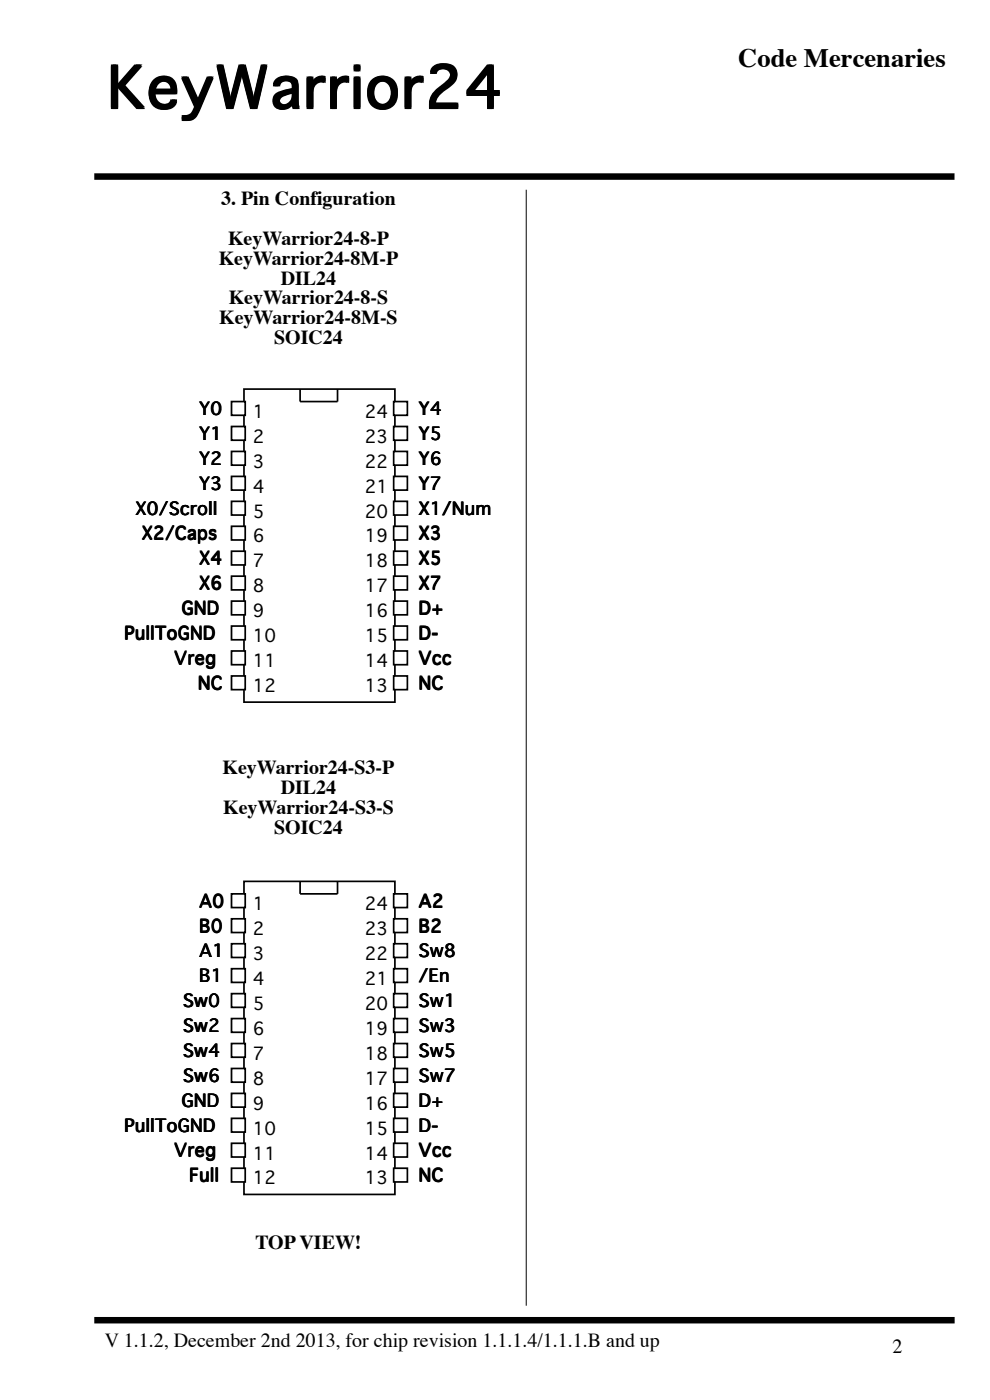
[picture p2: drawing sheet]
<svg xmlns="http://www.w3.org/2000/svg" width="210mm" height="297mm" viewBox="0 0 210 297" stroke-linecap="round" stroke-linejoin="round" font-family="sans-serif">
<defs><g id="words">
<text font-size="12" x="22.7" y="23.1">KeyWarrior24</text>
<text font-size="5.6" x="156.6" y="14.3">Code Mercenaries</text>
<g font-size="4.2">
<text x="46.9" y="43.4">3. Pin Configuration</text>
<text x="48.4" y="51.9">KeyWarrior24-8-P</text>
<text x="46.4" y="56.1">KeyWarrior24-8M-P</text>
<text x="48.5" y="64.6">KeyWarrior24-8-S</text>
<text x="59.6" y="60.4">DIL24</text>
<text x="46.5" y="68.8">KeyWarrior24-8M-S</text>
<text x="58.1" y="73.1">SOIC24</text>
<text x="47.2" y="164.3">KeyWarrior24-S3-P</text>
<text x="47.3" y="172.8">KeyWarrior24-S3-S</text>
<text x="59.6" y="168.5">DIL24</text>
<text x="58.1" y="177">SOIC24</text>
<text x="54.2" y="265">TOP VIEW!</text>
<text x="22.2" y="285.7">V 1.1.2, December 2nd 2013, for chip revision 1.1.1.4/1.1.1.B and up</text>
<text x="189.3" y="287">2</text>
</g>
<g font-size="3.7">
<text x="42.2" y="88.1">Y0</text>
<text x="53.6" y="88.6">1</text>
<text x="77.4" y="88.6">24</text>
<text x="88.8" y="88.1">Y4</text>
<text x="42.2" y="93.4">Y1</text>
<text x="53.6" y="93.9">2</text>
<text x="77.4" y="93.9">23</text>
<text x="88.8" y="93.4">Y5</text>
<text x="42.2" y="98.7">Y2</text>
<text x="53.6" y="99.2">3</text>
<text x="77.4" y="99.2">22</text>
<text x="88.8" y="98.7">Y6</text>
<text x="42.2" y="104">Y3</text>
<text x="53.6" y="104.5">4</text>
<text x="77.4" y="104.5">21</text>
<text x="88.8" y="104">Y7</text>
<text x="28.7" y="109.3">X0/Scroll</text>
<text x="53.6" y="109.8">5</text>
<text x="77.4" y="109.8">20</text>
<text x="88.8" y="109.3">X1/Num</text>
<text x="30.1" y="114.6">X2/Caps</text>
<text x="42.2" y="119.8">X4</text>
<text x="53.6" y="115.1">6</text>
<text x="77.4" y="115.1">19</text>
<text x="88.8" y="114.6">X3</text>
<text x="88.8" y="119.8">X5</text>
<text x="42.2" y="125.1">X6</text>
<text x="53.6" y="120.4">7</text>
<text x="53.6" y="125.7">8</text>
<text x="77.4" y="125.7">17</text>
<text x="77.4" y="120.4">18</text>
<text x="88.8" y="125.1">X7</text>
<text x="38.5" y="130.4">GND</text>
<text x="53.6" y="131">9</text>
<text x="77.4" y="131">16</text>
<text x="88.8" y="130.4">D+</text>
<text x="26.4" y="135.7">PullToGND</text>
<text x="53.6" y="136.3">10</text>
<text x="77.4" y="136.3">15</text>
<text x="88.8" y="135.7">D-</text>
<text x="36.9" y="141">Vreg</text>
<text x="53.6" y="141.5">11</text>
<text x="77.4" y="141.5">14</text>
<text x="88.8" y="141">Vcc</text>
<text x="42" y="146.3">NC</text>
<text x="53.6" y="146.8">12</text>
<text x="77.4" y="146.8">13</text>
<text x="88.8" y="146.3">NC</text>
<text x="42.2" y="197.8">B0</text>
<text x="42.2" y="192.5">A0</text>
<text x="53.6" y="193.1">1</text>
<text x="77.4" y="193.1">24</text>
<text x="88.8" y="197.8">B2</text>
<text x="88.8" y="192.5">A2</text>
<text x="42.2" y="203.1">A1</text>
<text x="53.6" y="198.4">2</text>
<text x="53.6" y="203.6">3</text>
<text x="77.4" y="203.6">22</text>
<text x="77.4" y="198.4">23</text>
<text x="88.8" y="203.1">Sw8</text>
<text x="42.2" y="208.4">B1</text>
<text x="53.6" y="208.9">4</text>
<text x="77.4" y="208.9">21</text>
<text x="88.8" y="208.4">/En</text>
<text x="38.8" y="213.7">Sw0</text>
<text x="53.6" y="214.2">5</text>
<text x="77.4" y="214.2">20</text>
<text x="88.8" y="213.7">Sw1</text>
<text x="38.8" y="219">Sw2</text>
<text x="53.6" y="219.5">6</text>
<text x="77.4" y="219.5">19</text>
<text x="88.8" y="219">Sw3</text>
<text x="38.8" y="224.3">Sw4</text>
<text x="53.6" y="224.8">7</text>
<text x="77.4" y="224.8">18</text>
<text x="88.8" y="224.3">Sw5</text>
<text x="38.8" y="229.6">Sw6</text>
<text x="53.6" y="230.1">8</text>
<text x="77.4" y="230.1">17</text>
<text x="88.8" y="229.6">Sw7</text>
<text x="38.5" y="234.9">GND</text>
<text x="53.6" y="235.4">9</text>
<text x="77.4" y="235.4">16</text>
<text x="88.8" y="234.9">D+</text>
<text x="26.4" y="240.2">PullToGND</text>
<text x="36.9" y="245.5">Vreg</text>
<text x="53.6" y="240.7">10</text>
<text x="53.6" y="246">11</text>
<text x="77.4" y="246">14</text>
<text x="77.4" y="240.7">15</text>
<text x="88.8" y="245.5">Vcc</text>
<text x="88.8" y="240.2">D-</text>
<text x="40.1" y="250.7">Full</text>
<text x="53.6" y="251.3">12</text>
<text x="77.4" y="251.3">13</text>
<text x="88.8" y="250.7">NC</text>
</g>
</g></defs>
<path d="M20 37.5h182.5M20 280.1h182.5" fill="none" stroke="#000" stroke-width="1.4" stroke-linecap="butt"/>
<g fill="#fff">
<path d="M187.9 283.1h13v5.4h-13z"/>
<path d="M21.2 9.4h111.6v26.8h-111.6z"/>
<path d="M21.7 40.2h179.8v236.8h-179.8z"/>
</g>
<path d="M111.6 40.2v236.8" fill="none" stroke="#000" stroke-width=".21"/>
<g fill="#fff">
<path d="M22.1 78.7h86.7v73.6h-86.7z"/>
<path d="M51.8 82.5h32v66.5h-32z"/>
</g>
<path d="M51.8 82.5h32v66.5h-32z" fill="none" stroke="#000" stroke-width=".36"/>
<path d="M49.1 85.2h2.9v2.9h-2.9z" fill="#fff"/>
<path d="M49.1 85.2h2.9v2.9h-2.9z" fill="none" stroke="#000" stroke-width=".36"/>
<path d="M49.1 90.5h2.9v2.9h-2.9z" fill="#fff"/>
<path d="M49.1 90.5h2.9v2.9h-2.9z" fill="none" stroke="#000" stroke-width=".36"/>
<path d="M49.1 95.8h2.9v2.9h-2.9z" fill="#fff"/>
<path d="M49.1 95.8h2.9v2.9h-2.9z" fill="none" stroke="#000" stroke-width=".36"/>
<path d="M49.1 101.1h2.9v2.9h-2.9z" fill="#fff"/>
<path d="M49.1 101.1h2.9v2.9h-2.9z" fill="none" stroke="#000" stroke-width=".36"/>
<path d="M49.1 106.4h2.9v2.9h-2.9z" fill="#fff"/>
<path d="M49.1 106.4h2.9v2.9h-2.9z" fill="none" stroke="#000" stroke-width=".36"/>
<path d="M49.1 111.6h2.9v3h-2.9z" fill="#fff"/>
<path d="M49.1 111.6h2.9v3h-2.9z" fill="none" stroke="#000" stroke-width=".36"/>
<path d="M49.1 116.9h2.9v2.9h-2.9z" fill="#fff"/>
<path d="M49.1 116.9h2.9v2.9h-2.9z" fill="none" stroke="#000" stroke-width=".36"/>
<path d="M49.1 122.2h2.9v2.9h-2.9z" fill="#fff"/>
<path d="M49.1 122.2h2.9v2.9h-2.9z" fill="none" stroke="#000" stroke-width=".36"/>
<path d="M49.1 127.5h2.9v2.9h-2.9z" fill="#fff"/>
<path d="M49.1 127.5h2.9v2.9h-2.9z" fill="none" stroke="#000" stroke-width=".36"/>
<path d="M49.1 132.8h2.9v2.9h-2.9z" fill="#fff"/>
<path d="M49.1 132.8h2.9v2.9h-2.9z" fill="none" stroke="#000" stroke-width=".36"/>
<path d="M83.5 85.2h2.9v2.9h-2.9z" fill="#fff"/>
<path d="M83.5 85.2h2.9v2.9h-2.9z" fill="none" stroke="#000" stroke-width=".36"/>
<path d="M83.5 90.5h2.9v2.9h-2.9z" fill="#fff"/>
<path d="M83.5 90.5h2.9v2.9h-2.9z" fill="none" stroke="#000" stroke-width=".36"/>
<path d="M83.5 95.8h2.9v2.9h-2.9z" fill="#fff"/>
<path d="M83.5 95.8h2.9v2.9h-2.9z" fill="none" stroke="#000" stroke-width=".36"/>
<path d="M83.5 101.1h2.9v2.9h-2.9z" fill="#fff"/>
<path d="M83.5 101.1h2.9v2.9h-2.9z" fill="none" stroke="#000" stroke-width=".36"/>
<path d="M83.5 106.4h2.9v2.9h-2.9z" fill="#fff"/>
<path d="M83.5 106.4h2.9v2.9h-2.9z" fill="none" stroke="#000" stroke-width=".36"/>
<path d="M83.5 111.6h2.9v3h-2.9z" fill="#fff"/>
<path d="M83.5 111.6h2.9v3h-2.9z" fill="none" stroke="#000" stroke-width=".36"/>
<path d="M83.5 116.9h2.9v2.9h-2.9z" fill="#fff"/>
<path d="M83.5 116.9h2.9v2.9h-2.9z" fill="none" stroke="#000" stroke-width=".36"/>
<path d="M83.5 122.2h2.9v2.9h-2.9z" fill="#fff"/>
<path d="M83.5 122.2h2.9v2.9h-2.9z" fill="none" stroke="#000" stroke-width=".36"/>
<path d="M83.5 127.5h2.9v2.9h-2.9z" fill="#fff"/>
<path d="M83.5 127.5h2.9v2.9h-2.9z" fill="none" stroke="#000" stroke-width=".36"/>
<path d="M83.5 132.8h2.9v2.9h-2.9z" fill="#fff"/>
<path d="M63.7 82.5v2.7h7.9v-2.7M83.5 132.8h2.9v2.9h-2.9z" fill="none" stroke="#000" stroke-width=".36"/>
<path d="M49.1 138.1h2.9v2.9h-2.9z" fill="#fff"/>
<path d="M49.1 138.1h2.9v2.9h-2.9z" fill="none" stroke="#000" stroke-width=".36"/>
<path d="M49.1 143.4h2.9v2.9h-2.9z" fill="#fff"/>
<path d="M49.1 143.4h2.9v2.9h-2.9z" fill="none" stroke="#000" stroke-width=".36"/>
<path d="M83.5 138.1h2.9v2.9h-2.9z" fill="#fff"/>
<path d="M83.5 138.1h2.9v2.9h-2.9z" fill="none" stroke="#000" stroke-width=".36"/>
<path d="M83.5 143.4h2.9v2.9h-2.9z" fill="#fff"/>
<path d="M83.5 143.4h2.9v2.9h-2.9z" fill="none" stroke="#000" stroke-width=".36"/>
<g fill="#fff">
<path d="M22.1 182.6h86.7v74.7h-86.7z"/>
<path d="M51.8 187h32v66.4h-32z"/>
</g>
<path d="M51.8 187h32v66.4h-32z" fill="none" stroke="#000" stroke-width=".36"/>
<path d="M49.1 189.6h2.9v2.9h-2.9z" fill="#fff"/>
<path d="M49.1 189.6h2.9v2.9h-2.9z" fill="none" stroke="#000" stroke-width=".36"/>
<path d="M49.1 194.9h2.9v2.9h-2.9z" fill="#fff"/>
<path d="M49.1 194.9h2.9v2.9h-2.9z" fill="none" stroke="#000" stroke-width=".36"/>
<path d="M49.1 200.2h2.9v2.9h-2.9z" fill="#fff"/>
<path d="M49.1 200.2h2.9v2.9h-2.9z" fill="none" stroke="#000" stroke-width=".36"/>
<path d="M49.1 205.5h2.9v2.9h-2.9z" fill="#fff"/>
<path d="M49.1 205.5h2.9v2.9h-2.9z" fill="none" stroke="#000" stroke-width=".36"/>
<path d="M49.1 210.8h2.9v2.9h-2.9z" fill="#fff"/>
<path d="M49.1 210.8h2.9v2.9h-2.9z" fill="none" stroke="#000" stroke-width=".36"/>
<path d="M49.1 216.1h2.9v2.9h-2.9z" fill="#fff"/>
<path d="M49.1 216.1h2.9v2.9h-2.9z" fill="none" stroke="#000" stroke-width=".36"/>
<path d="M49.1 221.4h2.9v2.9h-2.9z" fill="#fff"/>
<path d="M49.1 221.4h2.9v2.9h-2.9z" fill="none" stroke="#000" stroke-width=".36"/>
<path d="M49.1 226.7h2.9v2.9h-2.9z" fill="#fff"/>
<path d="M49.1 226.7h2.9v2.9h-2.9z" fill="none" stroke="#000" stroke-width=".36"/>
<path d="M49.1 232h2.9v2.9h-2.9z" fill="#fff"/>
<path d="M49.1 232h2.9v2.9h-2.9z" fill="none" stroke="#000" stroke-width=".36"/>
<path d="M49.1 237.3h2.9v2.9h-2.9z" fill="#fff"/>
<path d="M49.1 237.3h2.9v2.9h-2.9z" fill="none" stroke="#000" stroke-width=".36"/>
<path d="M83.5 189.6h2.9v2.9h-2.9z" fill="#fff"/>
<path d="M83.5 189.6h2.9v2.9h-2.9z" fill="none" stroke="#000" stroke-width=".36"/>
<path d="M83.5 194.9h2.9v2.9h-2.9z" fill="#fff"/>
<path d="M83.5 194.9h2.9v2.9h-2.9z" fill="none" stroke="#000" stroke-width=".36"/>
<path d="M83.5 200.2h2.9v2.9h-2.9z" fill="#fff"/>
<path d="M83.5 200.2h2.9v2.9h-2.9z" fill="none" stroke="#000" stroke-width=".36"/>
<path d="M83.5 205.5h2.9v2.9h-2.9z" fill="#fff"/>
<path d="M83.5 205.5h2.9v2.9h-2.9z" fill="none" stroke="#000" stroke-width=".36"/>
<path d="M83.5 210.8h2.9v2.9h-2.9z" fill="#fff"/>
<path d="M83.5 210.8h2.9v2.9h-2.9z" fill="none" stroke="#000" stroke-width=".36"/>
<path d="M83.5 216.1h2.9v2.9h-2.9z" fill="#fff"/>
<path d="M83.5 216.1h2.9v2.9h-2.9z" fill="none" stroke="#000" stroke-width=".36"/>
<path d="M83.5 221.4h2.9v2.9h-2.9z" fill="#fff"/>
<path d="M83.5 221.4h2.9v2.9h-2.9z" fill="none" stroke="#000" stroke-width=".36"/>
<path d="M83.5 226.7h2.9v2.9h-2.9z" fill="#fff"/>
<path d="M83.5 226.7h2.9v2.9h-2.9z" fill="none" stroke="#000" stroke-width=".36"/>
<path d="M83.5 232h2.9v2.9h-2.9z" fill="#fff"/>
<path d="M83.5 232h2.9v2.9h-2.9z" fill="none" stroke="#000" stroke-width=".36"/>
<path d="M83.5 237.3h2.9v2.9h-2.9z" fill="#fff"/>
<path d="M63.7 187v2.6h7.9v-2.6M83.5 237.3h2.9v2.9h-2.9z" fill="none" stroke="#000" stroke-width=".36"/>
<path d="M49.1 242.5h2.9v3h-2.9z" fill="#fff"/>
<path d="M49.1 242.5h2.9v3h-2.9z" fill="none" stroke="#000" stroke-width=".36"/>
<path d="M49.1 247.8h2.9v2.9h-2.9z" fill="#fff"/>
<path d="M49.1 247.8h2.9v2.9h-2.9z" fill="none" stroke="#000" stroke-width=".36"/>
<path d="M83.5 242.5h2.9v3h-2.9z" fill="#fff"/>
<path d="M83.5 242.5h2.9v3h-2.9z" fill="none" stroke="#000" stroke-width=".36"/>
<path d="M83.5 247.8h2.9v2.9h-2.9z" fill="#fff"/>
<path d="M83.5 247.8h2.9v2.9h-2.9z" fill="none" stroke="#000" stroke-width=".36"/>
<path d="M22.3 282.5h128.9v6h-128.9z" fill="#fff"/>
<use href="#words"/>
</svg>
